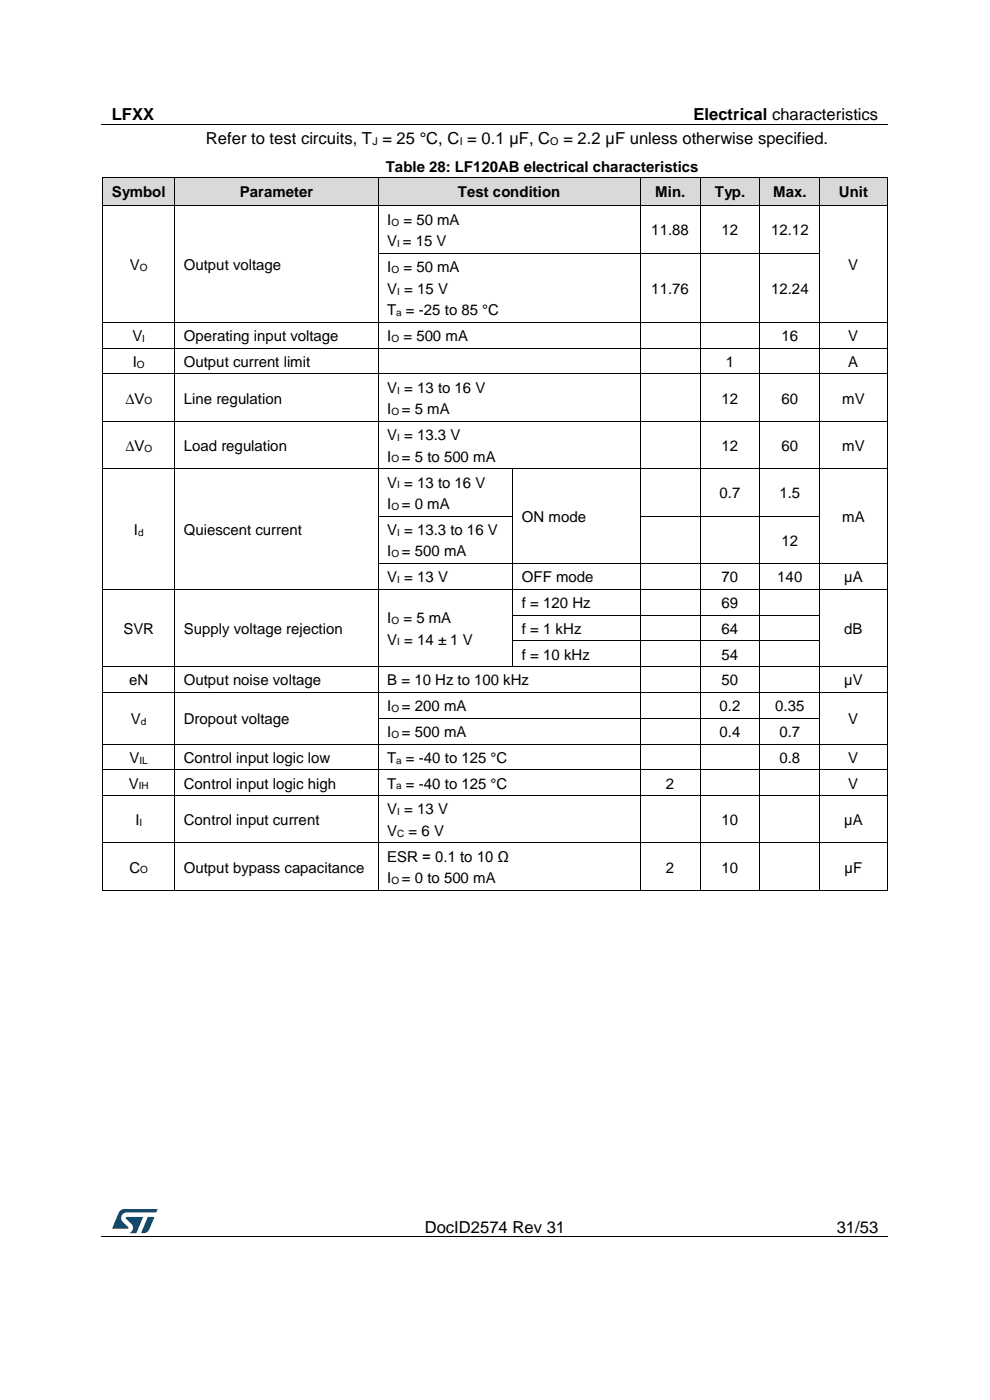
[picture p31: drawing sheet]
<svg xmlns="http://www.w3.org/2000/svg" width="210mm" height="297mm" viewBox="0 0 210 297" stroke-linecap="round" stroke-linejoin="round" font-family="sans-serif">
<defs><g id="words">
<g font-size="3.5">
<text x="23.7" y="25.5">LFXX</text>
<text x="147.1" y="25.5">Electrical characteristics</text>
<text x="43.7" y="30.6">Refer to test circuits, T = 25 °C, C = 0.1 µF, C</text>
<text x="119.5" y="30.6">= 2.2 µF unless otherwise specified.</text>
<text x="90.1" y="261.5">DocID2574 Rev 31</text>
<text x="177.5" y="261.5">31/53</text>
</g>
<g font-size="3.2">
<text x="23.7" y="41.7">Symbol</text>
<text x="50.9" y="41.7">Parameter</text>
<text x="81.8" y="36.4">Table 28: LF120AB electrical characteristics</text>
<text x="97.1" y="41.7">Test condition</text>
<text x="139" y="41.7">Min.</text>
<text x="151.6" y="41.7">Typ.</text>
<text x="164" y="41.7">Max.</text>
<text x="178" y="41.7">Unit</text>
<text x="82.1" y="47.7">I</text>
<text x="85.6" y="47.7">= 50 mA</text>
<text x="82.1" y="52.2">V = 15 V</text>
<text x="138.2" y="50">11.88</text>
<text x="153.1" y="50">12</text>
<text x="163.6" y="50">12.12</text>
<text x="27.6" y="57.3">V</text>
<text x="39" y="57.3">Output voltage</text>
<text x="82.1" y="57.7">I</text>
<text x="85.6" y="57.7">= 50 mA</text>
<text x="180" y="57.3">V</text>
<text x="82.1" y="62.3">V = 15 V</text>
<text x="138.2" y="62.3">11.76</text>
<text x="163.6" y="62.3">12.24</text>
<text x="82.1" y="66.9">T = -25 to 85 °C</text>
<text x="28.1" y="72.4">V</text>
<text x="28.2" y="77.9">I</text>
<text x="39" y="72.4">Operating input voltage</text>
<text x="39" y="77.9">Output current limit</text>
<text x="82.1" y="72.4">I</text>
<text x="85.6" y="72.4">= 500 mA</text>
<text x="154" y="77.9">1</text>
<text x="165.8" y="72.4">16</text>
<text x="180" y="72.4">V</text>
<text x="180" y="77.9">A</text>
<text x="82.1" y="83.3">V = 13 to 16 V</text>
<text x="26.6" y="85.6">∆V</text>
<text x="39" y="85.6">Line regulation</text>
<text x="82.1" y="87.9">I</text>
<text x="85.3" y="87.9">= 5 mA</text>
<text x="153.1" y="85.6">12</text>
<text x="165.8" y="85.6">60</text>
<text x="178.6" y="85.6">mV</text>
<text x="26.6" y="95.6">∆V</text>
<text x="39" y="95.6">Load regulation</text>
<text x="82.1" y="93.4">V = 13.3 V</text>
<text x="153.1" y="95.6">12</text>
<text x="165.8" y="95.6">60</text>
<text x="178.6" y="95.6">mV</text>
<text x="82.1" y="97.9">I</text>
<text x="85.3" y="97.9">= 5 to 500 mA</text>
<text x="82.1" y="103.4">V = 13 to 16 V</text>
<text x="152.6" y="105.7">0.7</text>
<text x="165.3" y="105.7">1.5</text>
<text x="28.4" y="113.5">I</text>
<text x="39" y="113.5">Quiescent current</text>
<text x="82.1" y="108">I</text>
<text x="82.1" y="113.5">V = 13.3 to 16 V</text>
<text x="85.3" y="108">= 0 mA</text>
<text x="110.7" y="110.8">ON mode</text>
<text x="178.6" y="110.8">mA</text>
<text x="82.1" y="118">I</text>
<text x="85.3" y="118">= 500 mA</text>
<text x="165.8" y="115.8">12</text>
<text x="82.1" y="123.5">V = 13 V</text>
<text x="110.7" y="123.5">OFF mode</text>
<text x="153.1" y="123.5">70</text>
<text x="164.9" y="123.5">140</text>
<text x="179.1" y="123.5">µA</text>
<text x="110.7" y="129">f = 120 Hz</text>
<text x="153.1" y="129">69</text>
<text x="26.2" y="134.5">SVR</text>
<text x="39" y="134.5">Supply voltage rejection</text>
<text x="82.1" y="132.2">I</text>
<text x="82.1" y="136.8">V = 14 ± 1 V</text>
<text x="85.6" y="132.2">= 5 mA</text>
<text x="110.7" y="134.5">f = 1 kHz</text>
<text x="153.1" y="134.5">64</text>
<text x="179.1" y="134.5">dB</text>
<text x="110.7" y="139.9">f = 10 kHz</text>
<text x="153.1" y="139.9">54</text>
<text x="27.4" y="145.4">eN</text>
<text x="39" y="145.4">Output noise voltage</text>
<text x="82.1" y="145.4">B = 10 Hz to 100 kHz</text>
<text x="153.1" y="145.4">50</text>
<text x="179.1" y="145.4">µV</text>
<text x="27.8" y="153.6">V</text>
<text x="39" y="153.6">Dropout voltage</text>
<text x="82.1" y="150.9">I</text>
<text x="85.3" y="150.9">= 200 mA</text>
<text x="152.6" y="150.9">0.2</text>
<text x="164.5" y="150.9">0.35</text>
<text x="180" y="153.6">V</text>
<text x="27.5" y="161.8">V</text>
<text x="39" y="161.8">Control input logic low</text>
<text x="82.1" y="156.4">I</text>
<text x="82.1" y="161.8">T = -40 to 125 °C</text>
<text x="85.3" y="156.4">= 500 mA</text>
<text x="152.6" y="156.4">0.4</text>
<text x="165.3" y="156.4">0.7</text>
<text x="165.3" y="161.8">0.8</text>
<text x="180" y="161.8">V</text>
<text x="27.3" y="167.3">V</text>
<text x="39" y="167.3">Control input logic high</text>
<text x="82.1" y="167.3">T = -40 to 125 °C</text>
<text x="141.3" y="167.3">2</text>
<text x="180" y="167.3">V</text>
<text x="82.1" y="172.7">V = 13 V</text>
<text x="28.7" y="175">I</text>
<text x="39" y="175">Control input current</text>
<text x="82.1" y="177.3">V</text>
<text x="86.7" y="177.3">= 6 V</text>
<text x="153.1" y="175">10</text>
<text x="179.1" y="175">µA</text>
<text x="27.5" y="185.1">C</text>
<text x="39" y="185.1">Output bypass capacitance</text>
<text x="82.1" y="182.8">ESR = 0.1 to 10 Ω</text>
<text x="141.3" y="185.1">2</text>
<text x="153.1" y="185.1">10</text>
<text x="179.2" y="185.1">µF</text>
<text x="82.1" y="187.4">I</text>
<text x="85.3" y="187.4">= 0 to 500 mA</text>
</g>
<g font-size="2.3">
<text x="79" y="30.8">J</text>
<text x="97.5" y="30.8">I</text>
<text x="116.7" y="30.8">O</text>
</g>
<g font-size="2.1">
<text x="83" y="47.8">O</text>
<text x="84.3" y="52.4">I</text>
<text x="29.7" y="57.5">O</text>
<text x="83" y="57.9">O</text>
<text x="84.3" y="62.5">I</text>
<text x="84" y="67.1">a</text>
<text x="30.2" y="72.5">I</text>
<text x="83" y="72.5">O</text>
<text x="29" y="78">O</text>
<text x="84.3" y="83.5">I</text>
<text x="30.7" y="85.8">O</text>
<text x="83" y="88.1">O</text>
<text x="30.7" y="95.8">O</text>
<text x="84.3" y="93.5">I</text>
<text x="83" y="98.1">O</text>
<text x="84.3" y="103.6">I</text>
<text x="29.3" y="113.6">d</text>
<text x="83" y="108.2">O</text>
<text x="84.3" y="113.6">I</text>
<text x="83" y="118.2">O</text>
<text x="84.3" y="123.7">I</text>
<text x="83" y="132.4">O</text>
<text x="84.3" y="136.9">I</text>
<text x="29.9" y="153.8">d</text>
<text x="83" y="151.1">O</text>
<text x="29.6" y="162">IL</text>
<text x="83" y="156.5">O</text>
<text x="84" y="162">a</text>
<text x="29.4" y="167.5">IH</text>
<text x="84" y="167.5">a</text>
<text x="84.3" y="172.9">I</text>
<text x="29.6" y="175.2">I</text>
<text x="84.3" y="177.5">C</text>
<text x="29.8" y="185.3">O</text>
<text x="83" y="187.6">O</text>
</g>
</g></defs>
<path d="M21.5 26.5h166.8M21.5 262.4h166.8" fill="none" stroke="#000" stroke-width=".21"/>
<g fill="#000">
<path d="M104.4 26.4h.1v.1h-.1z" fill-rule="evenodd"/>
<path d="M61.6 262.3h.1v.2h-.1z" fill-rule="evenodd"/>
<path d="M148 262.3h.2v.2h-.2z" fill-rule="evenodd"/>
</g>
<g fill="#005288">
<path d="M25.4 256.9l.6-.4h.4l7 .1-.3 .6h-6.2a1.26 1.26 0 0 0-1.2 1.1 1.26 1.26 0 0 0 .8 1.4l.7 .6v.3l-3.4 .1z"/>
<path d="M31.4 258.2l1.3 .1-1 2.5a1.32 1.32 0 0 1-1.7 .7z"/>
<path d="M26.7 258.2l3.6 .1-1.4 3.3h-1.4a1.35 1.35 0 0 0 .7-1.2 1.35 1.35 0 0 0-.8-1.2l-.7-.6z"/>
</g>
<g fill="#d9d9d9">
<path d="M21.9 37.6h15.2v6h-15.2z" fill-rule="evenodd"/>
<path d="M23.7 37.6h11.5v6h-11.5z" fill-rule="evenodd"/>
<path d="M37.1 37.6h43.1v6h-43.1z" fill-rule="evenodd"/>
<path d="M39 37.6h39.3v6h-39.3z" fill-rule="evenodd"/>
<path d="M80.3 37.6h55.5v6h-55.5z" fill-rule="evenodd"/>
<path d="M82.1 37.6h51.8v6h-51.8z" fill-rule="evenodd"/>
<path d="M135.8 37.6h12.7v6h-12.7z" fill-rule="evenodd"/>
<path d="M137.7 37.6h8.9v6h-8.9z" fill-rule="evenodd"/>
<path d="M148.5 37.6h12.7v6h-12.7z" fill-rule="evenodd"/>
<path d="M150.4 37.6h8.9v6h-8.9z" fill-rule="evenodd"/>
<path d="M161.2 37.6h12.7v6h-12.7z" fill-rule="evenodd"/>
<path d="M163.1 37.6h8.9v6h-8.9z" fill-rule="evenodd"/>
<path d="M173.9 37.6h14.3v6h-14.3z" fill-rule="evenodd"/>
<path d="M175.9 37.6h10.4v6h-10.4z" fill-rule="evenodd"/>
</g>
<g fill="#000">
<path d="M21.7 37.5l.1 .1z" fill-rule="evenodd"/>
<path d="M21.7 37.5l.1 .1z" fill-rule="evenodd"/>
<path d="M37 37.5l.1 .1z" fill-rule="evenodd"/>
<path d="M80.2 37.5l.1 .1z" fill-rule="evenodd"/>
<path d="M135.8 37.5v.1z" fill-rule="evenodd"/>
<path d="M148.5 37.5v.1z" fill-rule="evenodd"/>
<path d="M161.2 37.5v.1z" fill-rule="evenodd"/>
<path d="M173.9 37.5v.1z" fill-rule="evenodd"/>
<path d="M188.2 37.5l.1 .1z" fill-rule="evenodd"/>
<path d="M188.2 37.5l.1 .1z" fill-rule="evenodd"/>
<path d="M21.7 43.6h.2v.2h-.2z" fill-rule="evenodd"/>
<path d="M21.7 43.6h.2v.2h-.2z" fill-rule="evenodd"/>
<path d="M21.7 53.6h.2v.2h-.2z" fill-rule="evenodd"/>
<path d="M21.9 43.6h.1v.2h-.1z" fill-rule="evenodd"/>
<path d="M37 43.6h.2v.2h-.2z" fill-rule="evenodd"/>
<path d="M37 53.6h.2v.2h-.2z" fill-rule="evenodd"/>
<path d="M37.2 43.6h.1v.2h-.1z" fill-rule="evenodd"/>
<path d="M80.2 43.6h.1v.2h-.1z" fill-rule="evenodd"/>
<path d="M80.2 53.6h.1v.2h-.1z" fill-rule="evenodd"/>
<path d="M80.3 43.6h.2v.2h-.2z" fill-rule="evenodd"/>
<path d="M135.7 43.6h.2v.2h-.2z" fill-rule="evenodd"/>
<path d="M135.7 53.6h.2v.2h-.2z" fill-rule="evenodd"/>
<path d="M135.9 43.6h.2v.2h-.2z" fill-rule="evenodd"/>
<path d="M148.4 43.6h.2v.2h-.2z" fill-rule="evenodd"/>
<path d="M148.4 53.6h.2v.2h-.2z" fill-rule="evenodd"/>
<path d="M148.6 43.6h.2v.2h-.2z" fill-rule="evenodd"/>
<path d="M161.1 43.6h.2v.2h-.2z" fill-rule="evenodd"/>
<path d="M161.1 53.6h.2v.2h-.2z" fill-rule="evenodd"/>
<path d="M161.3 43.6h.2v.2h-.2z" fill-rule="evenodd"/>
<path d="M173.8 43.6h.2v.2h-.2z" fill-rule="evenodd"/>
<path d="M173.8 53.6h.2v.2h-.2z" fill-rule="evenodd"/>
<path d="M174 43.6h.2v.2h-.2z" fill-rule="evenodd"/>
<path d="M188.1 43.6h.2v.2h-.2z" fill-rule="evenodd"/>
<path d="M188.1 43.6h.2v.2h-.2z" fill-rule="evenodd"/>
<path d="M188.1 53.6h.2v.2h-.2z" fill-rule="evenodd"/>
<path d="M21.7 68.3h.2v.2h-.2z" fill-rule="evenodd"/>
<path d="M21.7 73.8h.2v.1h-.2z" fill-rule="evenodd"/>
<path d="M21.7 79.3h.2v.1h-.2z" fill-rule="evenodd"/>
<path d="M37 68.3h.2v.2h-.2z" fill-rule="evenodd"/>
<path d="M37 73.8h.2v.1h-.2z" fill-rule="evenodd"/>
<path d="M37 79.3h.2v.1h-.2z" fill-rule="evenodd"/>
<path d="M80.2 68.3h.1v.2h-.1z" fill-rule="evenodd"/>
<path d="M80.2 73.8h.1v.1h-.1z" fill-rule="evenodd"/>
<path d="M80.2 79.3h.1v.1h-.1z" fill-rule="evenodd"/>
<path d="M135.7 68.3h.2v.2h-.2z" fill-rule="evenodd"/>
<path d="M135.7 73.8h.2v.1h-.2z" fill-rule="evenodd"/>
<path d="M135.7 79.3h.2v.1h-.2z" fill-rule="evenodd"/>
<path d="M148.4 68.3h.2v.2h-.2z" fill-rule="evenodd"/>
<path d="M148.4 73.8h.2v.1h-.2z" fill-rule="evenodd"/>
<path d="M148.4 79.3h.2v.1h-.2z" fill-rule="evenodd"/>
<path d="M161.1 68.3h.2v.2h-.2z" fill-rule="evenodd"/>
<path d="M161.1 73.8h.2v.1h-.2z" fill-rule="evenodd"/>
<path d="M161.1 79.3h.2v.1h-.2z" fill-rule="evenodd"/>
<path d="M173.8 68.3h.2v.2h-.2z" fill-rule="evenodd"/>
<path d="M173.8 73.8h.2v.1h-.2z" fill-rule="evenodd"/>
<path d="M173.8 79.3h.2v.1h-.2z" fill-rule="evenodd"/>
<path d="M188.1 68.3h.2v.2h-.2z" fill-rule="evenodd"/>
<path d="M188.1 73.8h.2v.1h-.2z" fill-rule="evenodd"/>
<path d="M188.1 79.3h.2v.1h-.2z" fill-rule="evenodd"/>
<path d="M21.7 89.3h.2v.2h-.2z" fill-rule="evenodd"/>
<path d="M21.7 99.4h.2v.1h-.2z" fill-rule="evenodd"/>
<path d="M37 89.3h.2v.2h-.2z" fill-rule="evenodd"/>
<path d="M37 99.4h.2v.1h-.2z" fill-rule="evenodd"/>
<path d="M80.2 89.3h.1v.2h-.1z" fill-rule="evenodd"/>
<path d="M80.2 99.4h.1v.1h-.1z" fill-rule="evenodd"/>
<path d="M108.7 99.4h.2v.1h-.2z" fill-rule="evenodd"/>
<path d="M135.7 89.3h.2v.2h-.2z" fill-rule="evenodd"/>
<path d="M135.7 99.4h.2v.1h-.2z" fill-rule="evenodd"/>
<path d="M148.4 89.3h.2v.2h-.2z" fill-rule="evenodd"/>
<path d="M148.4 99.4h.2v.1h-.2z" fill-rule="evenodd"/>
<path d="M161.1 89.3h.2v.2h-.2z" fill-rule="evenodd"/>
<path d="M161.1 99.4h.2v.1h-.2z" fill-rule="evenodd"/>
<path d="M173.8 89.3h.2v.2h-.2z" fill-rule="evenodd"/>
<path d="M173.8 99.4h.2v.1h-.2z" fill-rule="evenodd"/>
<path d="M188.1 89.3h.2v.2h-.2z" fill-rule="evenodd"/>
<path d="M188.1 99.4h.2v.1h-.2z" fill-rule="evenodd"/>
<path d="M21.7 109.4h.2v.2h-.2z" fill-rule="evenodd"/>
<path d="M21.7 119.5h.2v.2h-.2z" fill-rule="evenodd"/>
<path d="M37 109.4h.2v.2h-.2z" fill-rule="evenodd"/>
<path d="M37 119.5h.2v.2h-.2z" fill-rule="evenodd"/>
<path d="M80.2 109.4h.1v.2h-.1z" fill-rule="evenodd"/>
<path d="M80.2 119.5h.1v.2h-.1z" fill-rule="evenodd"/>
<path d="M108.7 109.4h.2v.2h-.2z" fill-rule="evenodd"/>
<path d="M108.7 119.5h.2v.2h-.2z" fill-rule="evenodd"/>
<path d="M135.7 109.4h.2v.2h-.2z" fill-rule="evenodd"/>
<path d="M135.7 119.5h.2v.2h-.2z" fill-rule="evenodd"/>
<path d="M148.4 109.4h.2v.2h-.2z" fill-rule="evenodd"/>
<path d="M148.4 119.5h.2v.2h-.2z" fill-rule="evenodd"/>
<path d="M161.1 109.4h.2v.2h-.2z" fill-rule="evenodd"/>
<path d="M161.1 119.5h.2v.2h-.2z" fill-rule="evenodd"/>
<path d="M173.8 109.4h.2v.2h-.2z" fill-rule="evenodd"/>
<path d="M173.8 119.5h.2v.2h-.2z" fill-rule="evenodd"/>
<path d="M188.1 109.4h.2v.2h-.2z" fill-rule="evenodd"/>
<path d="M188.1 119.5h.2v.2h-.2z" fill-rule="evenodd"/>
<path d="M21.7 124.9h.2v.2h-.2z" fill-rule="evenodd"/>
<path d="M21.7 130.4h.2v.2h-.2z" fill-rule="evenodd"/>
<path d="M21.7 135.9h.2v.1h-.2z" fill-rule="evenodd"/>
<path d="M37 124.9h.2v.2h-.2z" fill-rule="evenodd"/>
<path d="M37 130.4h.2v.2h-.2z" fill-rule="evenodd"/>
<path d="M37 135.9h.2v.1h-.2z" fill-rule="evenodd"/>
<path d="M80.2 124.9h.1v.2h-.1z" fill-rule="evenodd"/>
<path d="M80.2 130.4h.1v.2h-.1z" fill-rule="evenodd"/>
<path d="M80.2 135.9h.1v.1h-.1z" fill-rule="evenodd"/>
<path d="M108.7 124.9h.2v.2h-.2z" fill-rule="evenodd"/>
<path d="M108.7 130.4h.2v.2h-.2z" fill-rule="evenodd"/>
<path d="M108.7 135.9h.2v.1h-.2z" fill-rule="evenodd"/>
<path d="M135.7 124.9h.2v.2h-.2z" fill-rule="evenodd"/>
<path d="M135.7 130.4h.2v.2h-.2z" fill-rule="evenodd"/>
<path d="M135.7 135.9h.2v.1h-.2z" fill-rule="evenodd"/>
<path d="M148.4 124.9h.2v.2h-.2z" fill-rule="evenodd"/>
<path d="M148.4 130.4h.2v.2h-.2z" fill-rule="evenodd"/>
<path d="M148.4 135.9h.2v.1h-.2z" fill-rule="evenodd"/>
<path d="M161.1 124.9h.2v.2h-.2z" fill-rule="evenodd"/>
<path d="M161.1 130.4h.2v.2h-.2z" fill-rule="evenodd"/>
<path d="M161.1 135.9h.2v.1h-.2z" fill-rule="evenodd"/>
<path d="M173.8 124.9h.2v.2h-.2z" fill-rule="evenodd"/>
<path d="M173.8 130.4h.2v.2h-.2z" fill-rule="evenodd"/>
<path d="M173.8 135.9h.2v.1h-.2z" fill-rule="evenodd"/>
<path d="M188.1 124.9h.2v.2h-.2z" fill-rule="evenodd"/>
<path d="M188.1 130.4h.2v.2h-.2z" fill-rule="evenodd"/>
<path d="M188.1 135.9h.2v.1h-.2z" fill-rule="evenodd"/>
<path d="M21.7 141.3h.2v.2h-.2z" fill-rule="evenodd"/>
<path d="M21.7 146.8h.2v.2h-.2z" fill-rule="evenodd"/>
<path d="M21.7 152.3h.2v.2h-.2z" fill-rule="evenodd"/>
<path d="M21.7 157.8h.2v.1h-.2z" fill-rule="evenodd"/>
<path d="M37 141.3h.2v.2h-.2z" fill-rule="evenodd"/>
<path d="M37 146.8h.2v.2h-.2z" fill-rule="evenodd"/>
<path d="M37 152.3h.2v.2h-.2z" fill-rule="evenodd"/>
<path d="M37 157.8h.2v.1h-.2z" fill-rule="evenodd"/>
<path d="M80.2 141.3h.1v.2h-.1z" fill-rule="evenodd"/>
<path d="M80.2 146.8h.1v.2h-.1z" fill-rule="evenodd"/>
<path d="M80.2 152.3h.1v.2h-.1z" fill-rule="evenodd"/>
<path d="M80.2 157.8h.1v.1h-.1z" fill-rule="evenodd"/>
<path d="M108.7 141.3h.2v.2h-.2z" fill-rule="evenodd"/>
<path d="M135.7 141.3h.2v.2h-.2z" fill-rule="evenodd"/>
<path d="M135.7 146.8h.2v.2h-.2z" fill-rule="evenodd"/>
<path d="M135.7 152.3h.2v.2h-.2z" fill-rule="evenodd"/>
<path d="M135.7 157.8h.2v.1h-.2z" fill-rule="evenodd"/>
<path d="M148.4 141.3h.2v.2h-.2z" fill-rule="evenodd"/>
<path d="M148.4 146.8h.2v.2h-.2z" fill-rule="evenodd"/>
<path d="M148.4 152.3h.2v.2h-.2z" fill-rule="evenodd"/>
<path d="M148.4 157.8h.2v.1h-.2z" fill-rule="evenodd"/>
<path d="M161.1 141.3h.2v.2h-.2z" fill-rule="evenodd"/>
<path d="M161.1 146.8h.2v.2h-.2z" fill-rule="evenodd"/>
<path d="M161.1 152.3h.2v.2h-.2z" fill-rule="evenodd"/>
<path d="M161.1 157.8h.2v.1h-.2z" fill-rule="evenodd"/>
<path d="M173.8 141.3h.2v.2h-.2z" fill-rule="evenodd"/>
<path d="M173.8 146.8h.2v.2h-.2z" fill-rule="evenodd"/>
<path d="M173.8 152.3h.2v.2h-.2z" fill-rule="evenodd"/>
<path d="M173.8 157.8h.2v.1h-.2z" fill-rule="evenodd"/>
<path d="M188.1 141.3h.2v.2h-.2z" fill-rule="evenodd"/>
<path d="M188.1 146.8h.2v.2h-.2z" fill-rule="evenodd"/>
<path d="M188.1 152.3h.2v.2h-.2z" fill-rule="evenodd"/>
<path d="M188.1 157.8h.2v.1h-.2z" fill-rule="evenodd"/>
<path d="M21.7 163.2h.2v.2h-.2z" fill-rule="evenodd"/>
<path d="M21.7 168.7h.2v.2h-.2z" fill-rule="evenodd"/>
<path d="M21.7 178.8h.2v.1h-.2z" fill-rule="evenodd"/>
<path d="M37 163.2h.2v.2h-.2z" fill-rule="evenodd"/>
<path d="M37 168.7h.2v.2h-.2z" fill-rule="evenodd"/>
<path d="M37 178.8h.2v.1h-.2z" fill-rule="evenodd"/>
<path d="M80.2 163.2h.1v.2h-.1z" fill-rule="evenodd"/>
<path d="M80.2 168.7h.1v.2h-.1z" fill-rule="evenodd"/>
<path d="M80.2 178.8h.1v.1h-.1z" fill-rule="evenodd"/>
<path d="M135.7 163.2h.2v.2h-.2z" fill-rule="evenodd"/>
<path d="M135.7 168.7h.2v.2h-.2z" fill-rule="evenodd"/>
<path d="M135.7 178.8h.2v.1h-.2z" fill-rule="evenodd"/>
<path d="M148.4 163.2h.2v.2h-.2z" fill-rule="evenodd"/>
<path d="M148.4 168.7h.2v.2h-.2z" fill-rule="evenodd"/>
<path d="M148.4 178.8h.2v.1h-.2z" fill-rule="evenodd"/>
<path d="M161.1 163.2h.2v.2h-.2z" fill-rule="evenodd"/>
<path d="M161.1 168.7h.2v.2h-.2z" fill-rule="evenodd"/>
<path d="M161.1 178.8h.2v.1h-.2z" fill-rule="evenodd"/>
<path d="M173.8 163.2h.2v.2h-.2z" fill-rule="evenodd"/>
<path d="M173.8 168.7h.2v.2h-.2z" fill-rule="evenodd"/>
<path d="M173.8 178.8h.2v.1h-.2z" fill-rule="evenodd"/>
<path d="M188.1 163.2h.2v.2h-.2z" fill-rule="evenodd"/>
<path d="M188.1 168.7h.2v.2h-.2z" fill-rule="evenodd"/>
<path d="M188.1 178.8h.2v.1h-.2z" fill-rule="evenodd"/>
<path d="M21.7 188.8h.2v.2h-.2z" fill-rule="evenodd"/>
<path d="M21.7 188.8h.2v.2h-.2z" fill-rule="evenodd"/>
<path d="M37 188.8h.2v.2h-.2z" fill-rule="evenodd"/>
<path d="M80.2 188.8h.1v.2h-.1z" fill-rule="evenodd"/>
<path d="M135.7 188.8h.2v.2h-.2z" fill-rule="evenodd"/>
<path d="M148.4 188.8h.2v.2h-.2z" fill-rule="evenodd"/>
<path d="M161.1 188.8h.2v.2h-.2z" fill-rule="evenodd"/>
<path d="M173.8 188.8h.2v.2h-.2z" fill-rule="evenodd"/>
<path d="M188.1 188.8h.2v.2h-.2z" fill-rule="evenodd"/>
<path d="M188.1 188.8h.2v.2h-.2z" fill-rule="evenodd"/>
</g>
<g fill="none" stroke="#000" stroke-width=".21">
<path d="M21.8 37.6v6M21.8 37.6h15.3M37.1 37.6v6M37.1 37.6h43.1M80.2 37.6v6M80.3 37.6h55.5M135.8 37.6v6M135.8 37.6h12.7M148.5 37.6v6M148.5 37.6h12.7M161.2 37.6v6M161.2 37.6h12.7"/>
<path d="M173.9 37.6v6M173.9 37.6h14.3M188.2 37.6v6M21.8 43.8v9.8M21.8 53.8v14.5M22 43.7h15M37.1 43.8v9.8M37.1 53.8v14.5M37.3 43.7h42.9M80.2 43.8v9.8M80.2 53.8v14.5M80.3 53.7h55.4"/>
<path d="M80.5 43.7h55.2M135.8 43.8v9.8M135.8 53.8v14.5M135.9 53.7h12.5M136.1 43.7h12.3M148.5 43.8v9.8M148.5 53.8v14.5M148.6 53.7h12.5M148.8 43.7h12.3M161.2 43.8v9.8M161.2 53.8v14.5M161.3 53.7h12.5"/>
<path d="M161.5 43.7h12.3M173.9 43.8v9.8M173.9 53.8v14.5M174.2 43.7h13.9M188.2 43.8v9.8M188.2 53.8v14.5M21.8 68.5v5.3M21.8 73.9v5.4M21.8 79.4v9.9M21.9 68.4h15.1M21.9 73.8h15.1M21.9 79.3h15.1"/>
<path d="M37.1 68.5v5.3M37.1 73.9v5.4M37.1 79.4v9.9M37.2 68.4h43M37.2 73.8h43M37.2 79.3h43M80.2 68.5v5.3M80.2 73.9v5.4M80.2 79.4v9.9M80.3 68.4h55.4M80.3 73.8h55.4M80.3 79.3h55.4"/>
<path d="M135.8 68.5v5.3M135.8 73.9v5.4M135.8 79.4v9.9M135.9 68.4h12.5M135.9 73.8h12.5M135.9 79.3h12.5M148.5 68.5v5.3M148.5 73.9v5.4M148.5 79.4v9.9M148.6 68.4h12.5M148.6 73.8h12.5M148.6 79.3h12.5"/>
<path d="M161.2 68.5v5.3M161.2 73.9v5.4M161.2 79.4v9.9M161.3 68.4h12.5M161.3 73.8h12.5M161.3 79.3h12.5M173.9 68.5v5.3M173.9 73.9v5.4M173.9 79.4v9.9M174 68.4h14.1M174 73.8h14.1M174 79.3h14.1"/>
<path d="M188.2 68.5v5.3M188.2 73.9v5.4M188.2 79.4v9.9M21.8 89.5v9.9M21.8 99.5v9.9M21.9 89.4h15.1M21.9 99.5h15.1M37.1 89.5v9.9M37.1 99.5v9.9M37.2 89.4h43M37.2 99.5h43M80.2 89.5v9.9"/>
<path d="M80.2 99.5v9.9M80.3 89.4h55.4M80.3 99.5h28.4M108.8 99.5v9.9M108.9 99.5h26.8M135.8 89.5v9.9M135.8 99.5v9.9M135.9 89.4h12.5M135.9 99.5h12.5M148.5 89.5v9.9M148.5 99.5v9.9M148.6 89.4h12.5"/>
<path d="M148.6 99.5h12.5M161.2 89.5v9.9M161.2 99.5v9.9M161.3 89.4h12.5M161.3 99.5h12.5M173.9 89.5v9.9M173.9 99.5v9.9M174 89.4h14.1M174 99.5h14.1M188.2 89.5v9.9M188.2 99.5v9.9M21.8 109.6v9.9"/>
<path d="M21.8 119.7v5.2M37.1 109.6v9.9M37.1 119.7v5.2M80.2 109.6v9.9M80.2 119.7v5.2M80.3 109.5h28.4M80.3 119.6h28.4M108.8 109.6v9.9M108.8 119.7v5.2M108.9 119.6h26.8M135.8 109.6v9.9M135.8 119.7v5.2"/>
<path d="M135.9 109.5h12.5M135.9 119.6h12.5M148.5 109.6v9.9M148.5 119.7v5.2M148.6 109.5h12.5M148.6 119.6h12.5M161.2 109.6v9.9M161.2 119.7v5.2M161.3 109.5h12.5M161.3 119.6h12.5M173.9 109.6v9.9M173.9 119.7v5.2"/>
<path d="M174 119.6h14.1M188.2 109.6v9.9M188.2 119.7v5.2M21.8 125.1v5.3M21.8 130.6v5.3M21.8 136v5.3M21.9 125h15.1M37.1 125.1v5.3M37.1 130.6v5.3M37.1 136v5.3M37.2 125h43M80.2 125.1v5.3"/>
<path d="M80.2 130.6v5.3M80.2 136v5.3M80.3 125h28.4M108.8 125.1v5.3M108.8 130.6v5.3M108.8 136v5.3M108.9 125h26.8M108.9 130.5h26.8M108.9 135.9h26.8M135.8 125.1v5.3M135.8 130.6v5.3M135.8 136v5.3"/>
<path d="M135.9 125h12.5M135.9 130.5h12.5M135.9 135.9h12.5M148.5 125.1v5.3M148.5 130.6v5.3M148.5 136v5.3M148.6 125h12.5M148.6 130.5h12.5M148.6 135.9h12.5M161.2 125.1v5.3M161.2 130.6v5.3M161.2 136v5.3"/>
<path d="M161.3 125h12.5M161.3 130.5h12.5M161.3 135.9h12.5M173.9 125.1v5.3M173.9 130.6v5.3M173.9 136v5.3M174 125h14.1M188.2 125.1v5.3M188.2 130.6v5.3M188.2 136v5.3M21.8 141.5v5.3M21.8 147v5.3"/>
<path d="M21.8 152.5v5.3M21.8 157.9v5.3M21.9 141.4h15.1M21.9 146.9h15.1M21.9 157.8h15.1M37.1 141.5v5.3M37.1 147v5.3M37.1 152.5v5.3M37.1 157.9v5.3M37.2 141.4h43M37.2 146.9h43M37.2 157.8h43"/>
<path d="M80.2 141.5v5.3M80.2 147v5.3M80.2 152.5v5.3M80.2 157.9v5.3M80.3 141.4h28.4M80.3 146.9h55.4M80.3 152.4h55.4M80.3 157.8h55.4M108.9 141.4h26.8M135.8 141.5v5.3M135.8 147v5.3M135.8 152.5v5.3"/>
<path d="M135.8 157.9v5.3M135.9 141.4h12.5M135.9 146.9h12.5M135.9 152.4h12.5M135.9 157.8h12.5M148.5 141.5v5.3M148.5 147v5.3M148.5 152.5v5.3M148.5 157.9v5.3M148.6 141.4h12.5M148.6 146.9h12.5M148.6 152.4h12.5"/>
<path d="M148.6 157.8h12.5M161.2 141.5v5.3M161.2 147v5.3M161.2 152.5v5.3M161.2 157.9v5.3M161.3 141.4h12.5M161.3 146.9h12.5M161.3 152.4h12.5M161.3 157.8h12.5M173.9 141.5v5.3M173.9 147v5.3M173.9 152.5v5.3"/>
<path d="M173.9 157.9v5.3M174 141.4h14.1M174 146.9h14.1M174 157.8h14.1M188.2 141.5v5.3M188.2 147v5.3M188.2 152.5v5.3M188.2 157.9v5.3M21.8 163.4v5.3M21.8 168.9v9.9M21.8 178.9v9.9M21.9 163.3h15.1"/>
<path d="M21.9 168.8h15.1M21.9 178.8h15.1M37.1 163.4v5.3M37.1 168.9v9.9M37.1 178.9v9.9M37.2 163.3h43M37.2 168.8h43M37.2 178.8h43M80.2 163.4v5.3M80.2 168.9v9.9M80.2 178.9v9.9M80.3 163.3h55.4"/>
<path d="M80.3 168.8h55.4M80.3 178.8h55.4M135.8 163.4v5.3M135.8 168.9v9.9M135.8 178.9v9.9M135.9 163.3h12.5M135.9 168.8h12.5M135.9 178.8h12.5M148.5 163.4v5.3M148.5 168.9v9.9M148.5 178.9v9.9M148.6 163.3h12.5"/>
<path d="M148.6 168.8h12.5M148.6 178.8h12.5M161.2 163.4v5.3M161.2 168.9v9.9M161.2 178.9v9.9M161.3 163.3h12.5M161.3 168.8h12.5M161.3 178.8h12.5M173.9 163.4v5.3M173.9 168.9v9.9M173.9 178.9v9.9M174 163.3h14.1"/>
<path d="M174 168.8h14.1M174 178.8h14.1M188.2 163.4v5.3M188.2 168.9v9.9M188.2 178.9v9.9M21.9 188.9h15.1M37.2 188.9h43M80.3 188.9h55.4M135.9 188.9h12.5M148.6 188.9h12.5M161.3 188.9h12.5M174 188.9h14.1"/>
</g>
<use href="#words"/>
</svg>
